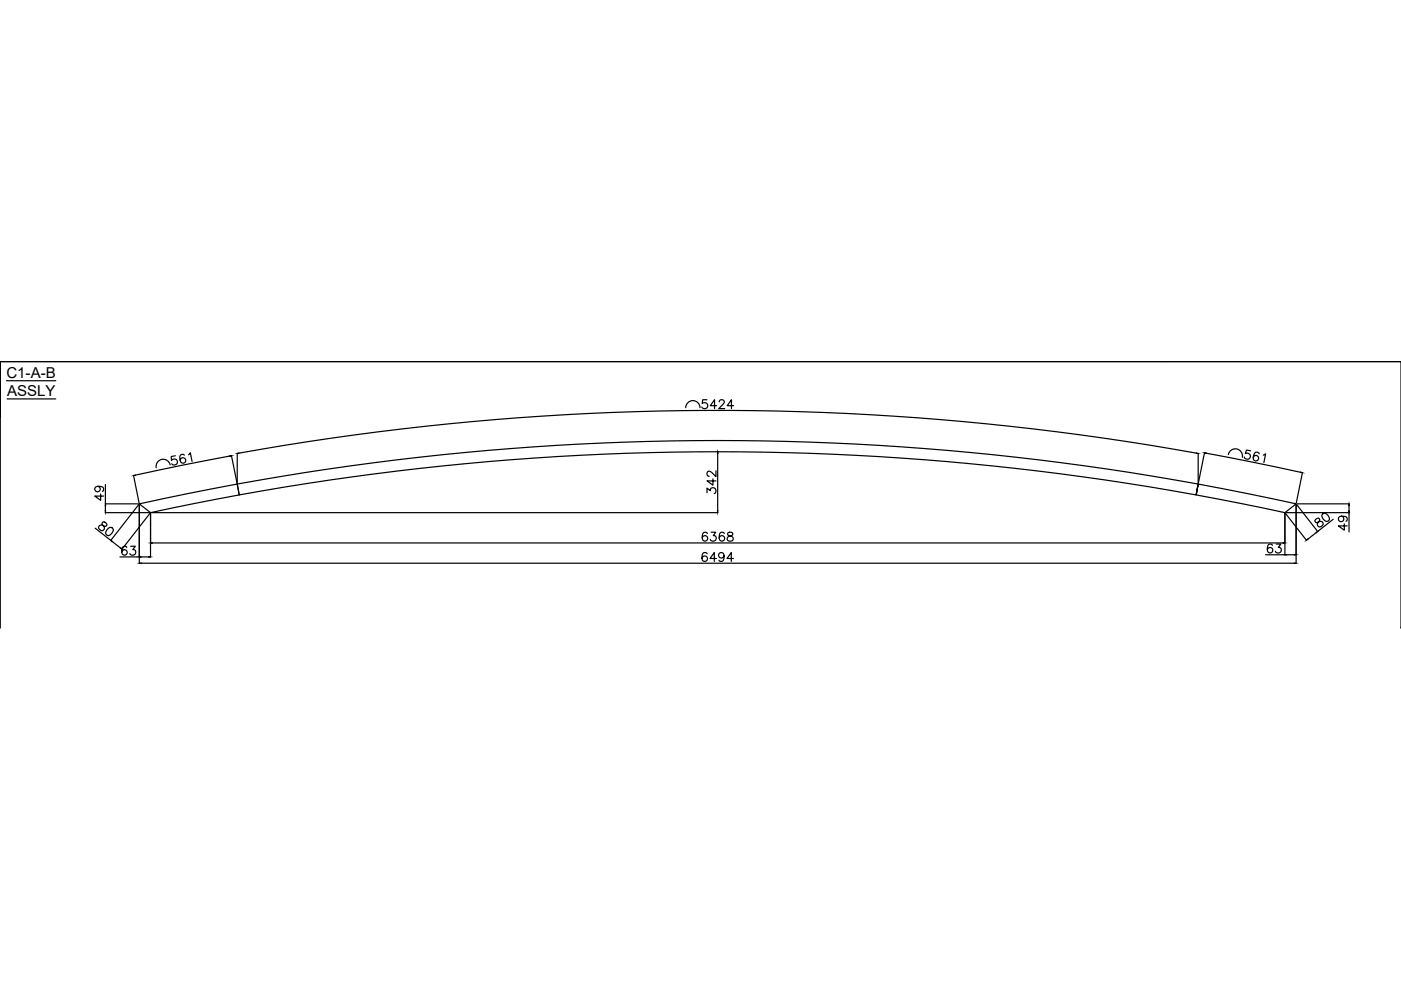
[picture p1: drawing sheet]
<svg xmlns="http://www.w3.org/2000/svg" width="297mm" height="210mm" viewBox="0 0 297 210" stroke-linecap="round" stroke-linejoin="round" font-family="sans-serif">
<defs><g id="words">
<g font-size="3.2">
<text x="1.4" y="80">C1-A-B</text>
<text x="1.5" y="83.9">ASSLY</text>
</g>
</g></defs>
<!-- layer: 0 -->
<g fill="none" stroke="#000" stroke-width=".25">
<path d="M247 76.7h.1M297 76.7h.1M297 76.7h-296.9v11.8M.1 88.5h.1M1.4 80.7h10.4M1.5 84.6h10.3M36.1 98.6a1.51 1.51 0 0 0-1.8-1.2 1.51 1.51 0 0 0-1.2 1.8M37.2 96.6l-.9 .2 .1 .8a.67 .67 0 0 1 1-.2 .67 .67 0 0 1 0 1 .67 .67 0 0 1-1-.1M39.1 96.5a.54 .54 0 0 0-.6-.2 .54 .54 0 0 0-.4 .5 1.11 1.11 0 0 0 .8 1.4 .58 .58 0 0 0 .5-.6 .58 .58 0 0 0-.7-.5 .58 .58 0 0 0-.5 .6M40 96.4l.4-.4 .3 1.8M48.7 96.7l-20 4M49.1 96.6l1.2 5.9"/>
<path d="M50.3 96.1v6.4M50.7 96.1a572.7 572.7 0 0 1 203 0M145.4 86.4a1.51 1.51 0 0 1 1.5-1.5 1.51 1.51 0 0 1 1.5 1.5M149.9 84.8h-.9l-.1 .8a.67 .67 0 0 1 1-.1 .67 .67 0 0 1-.1 1 .67 .67 0 0 1-1-.2M151.8 99.8v1.3l-.9-.9a.61 .61 0 0 0-.8-.2l-.2 .6 .5 .4M151.9 86h-1.3l.9-1.2v1.8M152.2 96.2v12.1M152.2 95.8h.2M152.5 85.2l.3-.4 .7 .1a.57 .57 0 0 1-.2 .8l-.9 .9h1.2M155.5 86h-1.3l.9-1.2v1.8M255.4 96l-1.4 6.5v-6.4M255.7 96.1l20.1 4"/>
<path d="M260.4 96.4a1.51 1.51 0 0 1 1.8-1.2 1.51 1.51 0 0 1 1.2 1.8M265.2 95.6l-.9-.2-.3 .8a.67 .67 0 0 1 1 .2 .67 .67 0 0 1-.3 .9 .67 .67 0 0 1-.9-.4M267 96.2a.57 .57 0 0 0-.8-.3 1.13 1.13 0 0 0-.1 1.8 .59 .59 0 0 0 .7-.4 .59 .59 0 0 0-.4-.7 .59 .59 0 0 0-.7 .4M267.8 96.5l.5-.3-.3 1.9M20.7 103.1a.59 .59 0 0 1 .5 .8 .59 .59 0 0 1-.9 .3 .59 .59 0 0 1 .1-1 1.3 1.3 0 0 1 1.6 .4l-.1 .5-.2 .1M21.3 104.7v1.4l-1.2-.9h1.9M21.8 110.7l-.2 .4 .1 .1a.67 .67 0 0 1 .5 .7 .67 .67 0 0 1-.6 .6l-.5-.3a.54 .54 0 0 1 0-.7 .54 .54 0 0 1 .7-.1l.3 .2a.38 .38 0 0 0 .6-.4 .69 .69 0 0 0-.9-.5zM22.3 108.7h9.4M22.3 106.8h7M22.3 102.7v4.1M22.3 107.2v1.1M22.8 112.2l.3-.3a.58 .58 0 0 1 .7 0 .58 .58 0 0 1 .2 .7 1.25 1.25 0 0 1-1.3 .9l-.1-.1a.86 .86 0 0 1 .2-1.2z"/>
<path d="M23.8 114.8l1.8 1.4M25.4 118.1h4.1M26.9 116.1a.54 .54 0 0 0-.8-.2 1.08 1.08 0 0 0 .3 1.8 .59 .59 0 0 0 .6-.6 .59 .59 0 0 0-.6-.6 .59 .59 0 0 0-.6 .6M27.7 115.8h1l-.6 .7a.63 .63 0 0 1 .5 1 .63 .63 0 0 1-1.1-.1M28.3 100.8l1.2 5.9M29.4 107l-5.9 7.6-3.3-2.6M29.5 106.8l20.8-4.2 .4 2.3-18.8 3.8zM29.5 107v12.5M29.9 119.4h244.5M29.9 118.1h1.6M31.8 108.8l-6 7.7M31.9 108.9v9.2"/>
<path d="M32.1 108.7h120.1M32.3 115.1h239.7M50.3 102.6a566.9 566.9 0 0 1 203.7 0l-.4 2.3a566.6 566.6 0 0 0-202.9 0zM149.9 104.5v-1l.7 .5a.63 .63 0 0 1 1-.4 .63 .63 0 0 1-.2 1.1M149.9 117.4a.57 .57 0 0 0-.8-.2 1.13 1.13 0 0 0 .3 1.8 .59 .59 0 0 0 .6-.5 .59 .59 0 0 0-.5-.6 .59 .59 0 0 0-.7 .5M150 113.1a.54 .54 0 0 0-.8-.2 1.08 1.08 0 0 0 .3 1.8 .59 .59 0 0 0 .6-.6 .59 .59 0 0 0-.6-.5 .59 .59 0 0 0-.6 .5M150.8 112.8h1l-.6 .8a.63 .63 0 0 1 .5 1 .63 .63 0 0 1-1.1-.2M151.2 101.5v1.4l-1.3-.9h1.9M151.9 118.4h-1.4l.9-1.2v1.8M153.5 117.8a.59 .59 0 0 1-.8 .5 .59 .59 0 0 1-.2-.9 .59 .59 0 0 1 .9 0 1.29 1.29 0 0 1-.4 1.6l-.5-.1-.1-.1M153.6 113.1a.54 .54 0 0 0-.6-.3 .54 .54 0 0 0-.4 .4 1.1 1.1 0 0 0 .4 1.5 .59 .59 0 0 0 .7-.5 .59 .59 0 0 0-.6-.6 .59 .59 0 0 0-.6 .5M154.4 112.9a.38 .38 0 0 0 .1 .7 .68 .68 0 0 1 .8 .2 .68 .68 0 0 1 0 .8l-.7 .1a.54 .54 0 0 1-.4-.5 .54 .54 0 0 1 .5-.5l.4-.1a.37 .37 0 0 0 .2-.7z"/>
<path d="M155.5 118.4h-1.4l.9-1.2v1.8M254 102.6l-.4 2.3 .4-2.3M254 102.6l20.8 4.2-2.4 1.9-18.8-3.8M268.3 117.6h4.1M269.8 115.6a.54 .54 0 0 0-.8-.2 1.08 1.08 0 0 0 .3 1.8 .59 .59 0 0 0 .6-.5 .59 .59 0 0 0-.6-.6 .59 .59 0 0 0-.6 .5M270.6 115.4h1l-.6 .7a.63 .63 0 0 1 .5 1 .63 .63 0 0 1-1.1-.2M272.4 108.9v8.8M272.5 108.8l4.5 5.8M272.6 108.7h13.5M272.8 117.6h1.6M274.8 107v12.5M274.9 107l4.5 5.7"/>
<path d="M275 106.8h11.1M276.1 100.2l-1.3 6.5M278.9 110.2l-.1 .2a.38 .38 0 0 0 .5 .4 .68 .68 0 0 1 .8-.3 .68 .68 0 0 1 .4 .7l-.4 .4a.54 .54 0 0 1-.7-.1 .54 .54 0 0 1 .1-.8l.2-.2a.39 .39 0 0 0-.2-.7zM279.1 112.9l-1.8 1.4M280.4 109l.2-.1a1.09 1.09 0 0 1 1.1 1.5l-.1 .1a1.09 1.09 0 0 1-1.2-1.5zM282.7 110.1l-3.3 2.6M284.4 109.4a.58 .58 0 0 1 .5 .9 .58 .58 0 0 1-1 .2 .58 .58 0 0 1 .1-1 1.75 1.75 0 0 1 1.6 .2 .57 .57 0 0 1-.2 .8M285 111.1v1.3l-1.2-.9h1.8M286 107.2v1.1M286 108.7v4.1M.1 133.2v-56.5h296.9v56.5M297 133.2h.1"/>
</g>
<g fill="#000" stroke="#000" stroke-width=".21">
<path d="M48.7 96.6h.4l-.4 .2zM50.3 96.1l.4-.1v.1zM152.2 95.8v.4h-.1zM253.7 96l.3 .1h-.4zM255.4 96h.4l-.1 .2zM22.3 108.3h.1l-.1 .4zM22.3 106.8l.1 .4h-.1zM23.5 114.6l.3 .2-.1 .1zM25.6 116.2l.3 .2-.4-.1zM28.3 100.8l.4-.1v.1zM29.5 119.4h.4v.1zM29.5 118.1l.4-.1v.1z"/>
<path d="M31.5 118l.4 .1h-.4zM31.9 115.1h.4v.1zM152.1 108.3h.1v.4zM272 115.1h.4l-.4 .1zM272.4 117.6h.4v.1zM274.4 119.4h.4l-.4 .1zM274.4 117.6h.4l-.4 .1zM275.8 100.1l.3 .1h-.3zM277.2 114.3l.1 .1-.3 .1zM279 112.9l.4-.2-.3 .3zM286 106.8l.1 .4h-.1zM286 108.3h.1l-.1 .4z"/>
</g>
<use href="#words"/>
</svg>
